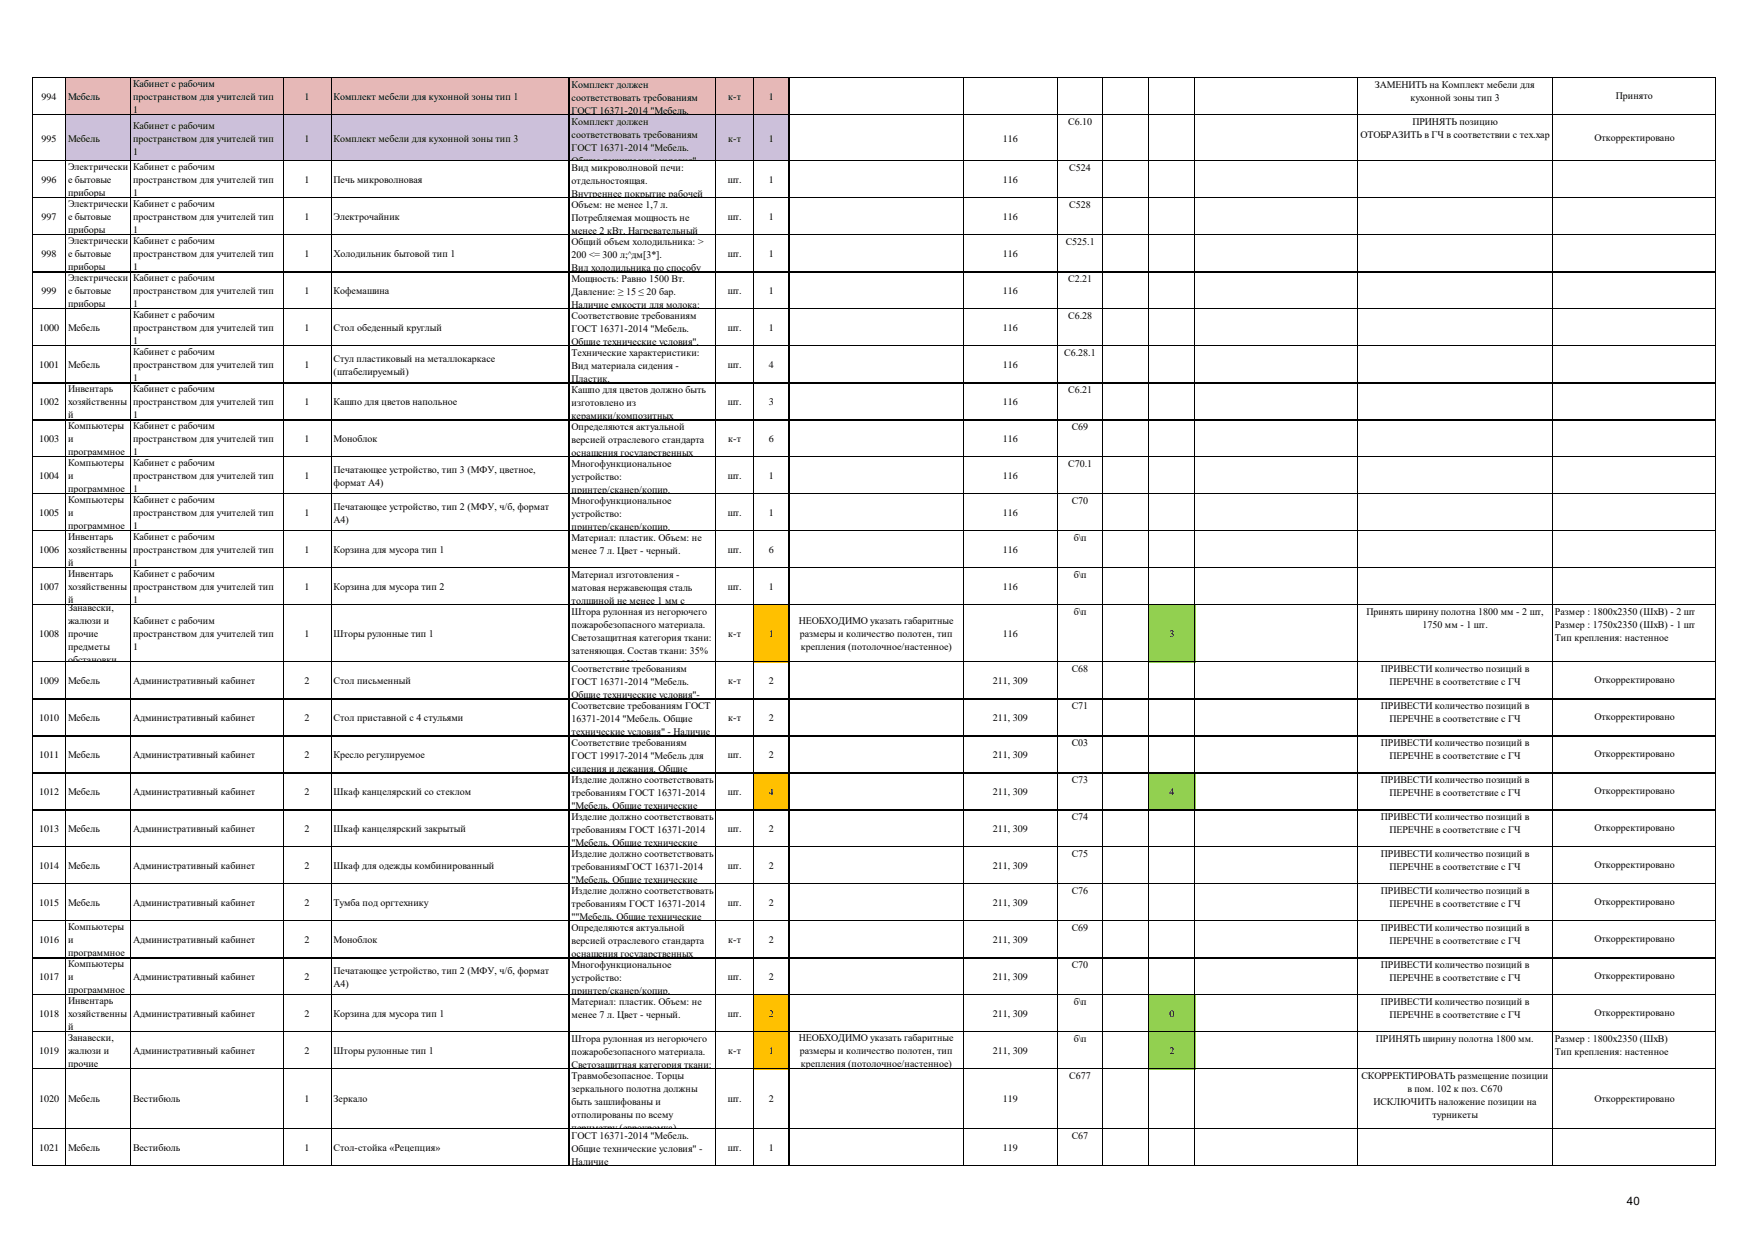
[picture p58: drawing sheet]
<svg xmlns="http://www.w3.org/2000/svg" width="297mm" height="210mm" viewBox="0 0 297 210" stroke-linecap="round" stroke-linejoin="round" font-family="sans-serif">
<defs><g id="words">
<text font-size="1.9" x="275.5" y="204">40</text>
<g font-size="1.7">
<text x="7" y="16.9">994</text>
<text x="11.5" y="16.9">Мебель</text>
<text x="22.5" y="14.7">Кабинет с рабочим</text>
<text x="22.5" y="16.9">пространством для учителей тип</text>
<text x="51.6" y="16.9">1</text>
<text x="56.5" y="16.9">Комплект мебели для кухонной зоны тип 1</text>
<text x="96.8" y="14.9">Комплект должен</text>
<text x="96.8" y="17.1">соответствовать требованиям</text>
<text x="123.3" y="16.9">к-т</text>
<text x="130.2" y="16.9">1</text>
<text x="232.8" y="14.9">ЗАМЕНИТЬ на Комплект мебели для</text>
<text x="238.8" y="17.1">кухонной зоны тип 3</text>
<text x="273.6" y="16.8">Принято</text>
<text x="7" y="24">995</text>
<text x="11.5" y="24">Мебель</text>
<text x="22.5" y="19.1">1</text>
<text x="22.5" y="21.8">Кабинет с рабочим</text>
<text x="22.5" y="24">пространством для учителей тип</text>
<text x="51.6" y="24">1</text>
<text x="56.5" y="24">Комплект мебели для кухонной зоны тип 3</text>
<text x="96.8" y="19.3">ГОСТ 16371-2014 &quot;Мебель.</text>
<text x="96.8" y="21.2">Комплект должен</text>
<text x="96.8" y="23.4">соответствовать требованиям</text>
<text x="123.3" y="24">к-т</text>
<text x="130.2" y="24">1</text>
<text x="169.8" y="24">116</text>
<text x="180.9" y="21.2">С6.10</text>
<text x="230.4" y="23.4">ОТОБРАЗИТЬ в ГЧ в соответствии с тех.хар</text>
<text x="239.2" y="21.2">ПРИНЯТЬ позицию</text>
<text x="270" y="23.8">Откорректировано</text>
<text x="11.5" y="28.8">Электрически</text>
<text x="22.5" y="26.2">1</text>
<text x="22.5" y="28.8">Кабинет с рабочим</text>
<text x="96.8" y="25.6">ГОСТ 16371-2014 &quot;Мебель.</text>
<text x="96.8" y="27.8">Общие технические условия&quot;.</text>
<text x="96.8" y="29">Вид микроволновой печи:</text>
<text x="181.1" y="29">С524</text>
<text x="7" y="31">996</text>
<text x="11.5" y="31">е бытовые</text>
<text x="11.5" y="33.2">приборы</text>
<text x="11.5" y="35.1">Электрически</text>
<text x="22.5" y="31">пространством для учителей тип</text>
<text x="22.5" y="33.2">1</text>
<text x="22.5" y="35.1">Кабинет с рабочим</text>
<text x="51.6" y="31">1</text>
<text x="56.5" y="31">Печь микроволновая</text>
<text x="96.8" y="31.2">отдельностоящая.</text>
<text x="96.8" y="33.4">Внутреннее покрытие рабочей</text>
<text x="96.8" y="35.2">Объем: не менее 1,7 л.</text>
<text x="123.2" y="31">шт.</text>
<text x="130.2" y="31">1</text>
<text x="169.8" y="31">116</text>
<text x="181.1" y="35.2">С528</text>
<text x="7" y="37.3">997</text>
<text x="11.5" y="37.3">е бытовые</text>
<text x="11.5" y="39.5">приборы</text>
<text x="11.5" y="41.3">Электрически</text>
<text x="22.5" y="37.3">пространством для учителей тип</text>
<text x="22.5" y="39.5">1</text>
<text x="22.5" y="41.3">Кабинет с рабочим</text>
<text x="51.6" y="37.3">1</text>
<text x="56.5" y="37.3">Электрочайник</text>
<text x="96.8" y="37.4">Потребляемая мощность не</text>
<text x="96.8" y="39.6">менее 2 кВт. Нагревательный</text>
<text x="96.8" y="41.5">Общий объем холодильника: &gt;</text>
<text x="123.2" y="37.3">шт.</text>
<text x="130.2" y="37.3">1</text>
<text x="169.8" y="37.3">116</text>
<text x="180.5" y="41.5">С525.1</text>
<text x="7" y="43.5">998</text>
<text x="11.5" y="43.5">е бытовые</text>
<text x="11.5" y="45.7">приборы</text>
<text x="11.5" y="47.6">Электрически</text>
<text x="22.5" y="43.5">пространством для учителей тип</text>
<text x="22.5" y="45.7">1</text>
<text x="22.5" y="47.6">Кабинет с рабочим</text>
<text x="51.6" y="43.5">1</text>
<text x="56.5" y="43.5">Холодильник бытовой тип 1</text>
<text x="96.8" y="43.7">200 &lt;= 300 л;^дм[3*].</text>
<text x="96.8" y="45.9">Вид холодильника по способу</text>
<text x="96.8" y="47.8">Мощность: Равно 1500 Вт.</text>
<text x="123.2" y="43.5">шт.</text>
<text x="130.2" y="43.5">1</text>
<text x="169.8" y="43.5">116</text>
<text x="180.9" y="47.8">С2.21</text>
<text x="7" y="49.8">999</text>
<text x="11.5" y="49.8">е бытовые</text>
<text x="11.5" y="52">приборы</text>
<text x="22.5" y="49.8">пространством для учителей тип</text>
<text x="22.5" y="52">1</text>
<text x="22.5" y="53.9">Кабинет с рабочим</text>
<text x="51.6" y="49.8">1</text>
<text x="56.5" y="49.8">Кофемашина</text>
<text x="96.8" y="50">Давление: ≥ 15 ≤ 20 бар.</text>
<text x="96.8" y="52.2">Наличие емкости для молока:</text>
<text x="123.2" y="49.8">шт.</text>
<text x="130.2" y="49.8">1</text>
<text x="169.8" y="49.8">116</text>
<text x="6.6" y="56.1">1000</text>
<text x="11.5" y="56.1">Мебель</text>
<text x="22.5" y="56.1">пространством для учителей тип</text>
<text x="22.5" y="58.3">1</text>
<text x="51.6" y="56.1">1</text>
<text x="56.5" y="56.1">Стол обеденный круглый</text>
<text x="96.8" y="54">Соответствовие требованиям</text>
<text x="96.8" y="56.2">ГОСТ 16371-2014 &quot;Мебель.</text>
<text x="96.8" y="58.4">Общие технические условия&quot;.</text>
<text x="123.2" y="56.1">шт.</text>
<text x="130.2" y="56.1">1</text>
<text x="169.8" y="56.1">116</text>
<text x="180.9" y="54">С6.28</text>
<text x="6.6" y="62.3">1001</text>
<text x="11.5" y="62.3">Мебель</text>
<text x="22.5" y="60.1">Кабинет с рабочим</text>
<text x="22.5" y="62.3">пространством для учителей тип</text>
<text x="22.5" y="64.6">1</text>
<text x="51.6" y="62.3">1</text>
<text x="56.5" y="61.2">Стул пластиковый на металлокаркасе</text>
<text x="56.5" y="63.4">(штабелируемый)</text>
<text x="96.8" y="60.3">Технические характеристики:</text>
<text x="96.8" y="62.5">Вид материала сидения -</text>
<text x="96.8" y="64.7">Пластик.</text>
<text x="123.2" y="62.3">шт.</text>
<text x="130.2" y="62.3">4</text>
<text x="169.8" y="62.3">116</text>
<text x="180.2" y="60.3">С6.28.1</text>
<text x="6.6" y="68.6">1002</text>
<text x="11.5" y="66.4">Инвентарь</text>
<text x="11.5" y="68.6">хозяйственны</text>
<text x="11.5" y="70.8">й</text>
<text x="22.5" y="66.4">Кабинет с рабочим</text>
<text x="22.5" y="68.6">пространством для учителей тип</text>
<text x="22.5" y="70.8">1</text>
<text x="51.6" y="68.6">1</text>
<text x="56.5" y="68.6">Кашпо для цветов напольное</text>
<text x="96.8" y="66.6">Кашпо для цветов должно быть</text>
<text x="96.8" y="68.8">изготовлено из</text>
<text x="96.8" y="71">керамики/композитных</text>
<text x="123.2" y="68.6">шт.</text>
<text x="130.2" y="68.6">3</text>
<text x="169.8" y="68.6">116</text>
<text x="180.9" y="66.6">С6.21</text>
<text x="6.6" y="74.9">1003</text>
<text x="11.5" y="72.7">Компьютеры</text>
<text x="11.5" y="74.9">и</text>
<text x="11.5" y="77.1">программное</text>
<text x="22.5" y="72.7">Кабинет с рабочим</text>
<text x="22.5" y="74.9">пространством для учителей тип</text>
<text x="22.5" y="77.1">1</text>
<text x="51.6" y="74.9">1</text>
<text x="56.5" y="74.9">Моноблок</text>
<text x="96.8" y="72.8">Определяются актуальной</text>
<text x="96.8" y="75">версией отраслевого стандарта</text>
<text x="96.8" y="77.3">оснащения государственных</text>
<text x="123.3" y="74.9">к-т</text>
<text x="130.2" y="74.9">6</text>
<text x="169.8" y="74.9">116</text>
<text x="181.5" y="72.8">С69</text>
<text x="6.6" y="81.1">1004</text>
<text x="11.5" y="78.9">Компьютеры</text>
<text x="11.5" y="81.1">и</text>
<text x="11.5" y="83.3">программное</text>
<text x="22.5" y="78.9">Кабинет с рабочим</text>
<text x="22.5" y="81.1">пространством для учителей тип</text>
<text x="22.5" y="83.3">1</text>
<text x="51.6" y="81.1">1</text>
<text x="56.5" y="80">Печатающее устройство, тип 3 (МФУ, цветное,</text>
<text x="56.5" y="82.2">формат А4)</text>
<text x="96.8" y="79.1">Многофункциональное</text>
<text x="96.8" y="81.3">устройство:</text>
<text x="96.8" y="83.5">принтер/сканер/копир.</text>
<text x="123.2" y="81.1">шт.</text>
<text x="130.2" y="81.1">1</text>
<text x="169.8" y="81.1">116</text>
<text x="180.9" y="79.1">С70.1</text>
<text x="6.6" y="87.4">1005</text>
<text x="11.5" y="85.2">Компьютеры</text>
<text x="11.5" y="87.4">и</text>
<text x="11.5" y="89.6">программное</text>
<text x="22.5" y="85.2">Кабинет с рабочим</text>
<text x="22.5" y="87.4">пространством для учителей тип</text>
<text x="22.5" y="89.6">1</text>
<text x="51.6" y="87.4">1</text>
<text x="56.5" y="86.3">Печатающее устройство, тип 2 (МФУ, ч/б, формат</text>
<text x="56.5" y="88.5">А4)</text>
<text x="96.8" y="85.4">Многофункциональное</text>
<text x="96.8" y="87.6">устройство:</text>
<text x="96.8" y="89.8">принтер/сканер/копир.</text>
<text x="123.2" y="87.4">шт.</text>
<text x="130.2" y="87.4">1</text>
<text x="169.8" y="87.4">116</text>
<text x="181.5" y="85.4">С70</text>
<text x="6.6" y="93.7">1006</text>
<text x="11.5" y="91.5">Инвентарь</text>
<text x="11.5" y="93.7">хозяйственны</text>
<text x="11.5" y="95.9">й</text>
<text x="22.5" y="91.5">Кабинет с рабочим</text>
<text x="22.5" y="93.7">пространством для учителей тип</text>
<text x="22.5" y="95.9">1</text>
<text x="51.6" y="93.7">1</text>
<text x="56.5" y="93.7">Корзина для мусора тип 1</text>
<text x="96.8" y="91.7">Материал: пластик. Объем: не</text>
<text x="96.8" y="93.9">менее 7 л. Цвет - черный.</text>
<text x="123.2" y="93.7">шт.</text>
<text x="130.2" y="93.7">6</text>
<text x="169.8" y="93.7">116</text>
<text x="181.8" y="91.7">б\п</text>
<text x="6.6" y="99.9">1007</text>
<text x="11.5" y="97.7">Инвентарь</text>
<text x="11.5" y="99.9">хозяйственны</text>
<text x="22.5" y="97.7">Кабинет с рабочим</text>
<text x="22.5" y="99.9">пространством для учителей тип</text>
<text x="51.6" y="99.9">1</text>
<text x="56.5" y="99.9">Корзина для мусора тип 2</text>
<text x="96.8" y="97.9">Материал изготовления -</text>
<text x="96.8" y="100.1">матовая нержавеющая сталь</text>
<text x="123.2" y="99.9">шт.</text>
<text x="130.2" y="99.9">1</text>
<text x="169.8" y="99.9">116</text>
<text x="181.8" y="97.9">б\п</text>
<text x="6.6" y="107.9">1008</text>
<text x="11.5" y="102.2">й</text>
<text x="11.5" y="103.5">Занавески,</text>
<text x="11.5" y="105.7">жалюзи и</text>
<text x="11.5" y="107.9">прочие</text>
<text x="22.5" y="102.2">1</text>
<text x="22.5" y="105.7">Кабинет с рабочим</text>
<text x="22.5" y="107.9">пространством для учителей тип</text>
<text x="51.6" y="107.9">1</text>
<text x="56.5" y="107.9">Шторы рулонные тип 1</text>
<text x="96.8" y="102.3">толщиной не менее 1 мм с</text>
<text x="96.8" y="104.2">Штора рулонная из негорючего</text>
<text x="96.8" y="106.4">пожаробезопасного материала.</text>
<text x="123.3" y="107.9">к-т</text>
<text x="130.2" y="107.9">1</text>
<text x="135.2" y="105.7">НЕОБХОДИМО указать габаритные</text>
<text x="135.4" y="107.9">размеры и количество полотен, тип</text>
<text x="169.8" y="107.9">116</text>
<text x="181.8" y="104.2">б\п</text>
<text x="198" y="107.9">3</text>
<text x="231.4" y="104.2">Принять ширину полотна 1800 мм - 2 шт,</text>
<text x="240.9" y="106.4">1750 мм - 1 шт.</text>
<text x="263.3" y="104.2">Размер : 1800х2350 (ШхВ) - 2 шт</text>
<text x="263.3" y="106.4">Размер : 1750х2350 (ШхВ) - 1 шт</text>
<text x="11.5" y="110.1">предметы</text>
<text x="11.5" y="112.3">обстановки</text>
<text x="22.5" y="110.1">1</text>
<text x="96.8" y="108.6">Светозащитная категория ткани:</text>
<text x="96.8" y="110.8">затеняющая. Состав ткани: 35%</text>
<text x="96.8" y="113">полиэстэр, 65%</text>
<text x="96.8" y="113.8">Соответствие требованиям</text>
<text x="135.6" y="110.1">крепления (потолочное/настенное)</text>
<text x="181.5" y="113.8">С68</text>
<text x="233.8" y="113.8">ПРИВЕСТИ количество позиций в</text>
<text x="263.3" y="108.6">Тип крепления: настенное</text>
<text x="6.6" y="115.9">1009</text>
<text x="11.5" y="115.9">Мебель</text>
<text x="22.5" y="115.9">Административный кабинет</text>
<text x="51.6" y="115.9">2</text>
<text x="56.5" y="115.9">Стол письменный</text>
<text x="96.8" y="116">ГОСТ 16371-2014 &quot;Мебель.</text>
<text x="96.8" y="118.2">Общие технические условия&quot;-</text>
<text x="123.3" y="115.9">к-т</text>
<text x="130.2" y="115.9">2</text>
<text x="168.1" y="115.9">211, 309</text>
<text x="235.3" y="116">ПЕРЕЧНЕ в соответствие с ГЧ</text>
<text x="270" y="115.7">Откорректировано</text>
<text x="6.6" y="122.1">1010</text>
<text x="11.5" y="122.1">Мебель</text>
<text x="22.5" y="122.1">Административный кабинет</text>
<text x="51.6" y="122.1">2</text>
<text x="56.5" y="122.1">Стол приставной с 4 стульями</text>
<text x="96.8" y="120.1">Соответсвие требованиям ГОСТ</text>
<text x="96.8" y="122.3">16371-2014 &quot;Мебель. Общие</text>
<text x="96.8" y="124.5">технические условия&quot; - Наличие</text>
<text x="123.3" y="122.1">к-т</text>
<text x="130.2" y="122.1">2</text>
<text x="168.1" y="122.1">211, 309</text>
<text x="181.5" y="120.1">С71</text>
<text x="233.8" y="120.1">ПРИВЕСТИ количество позиций в</text>
<text x="235.3" y="122.3">ПЕРЕЧНЕ в соответствие с ГЧ</text>
<text x="270" y="122">Откорректировано</text>
<text x="6.6" y="128.4">1011</text>
<text x="11.5" y="128.4">Мебель</text>
<text x="22.5" y="128.4">Административный кабинет</text>
<text x="51.6" y="128.4">2</text>
<text x="56.5" y="128.4">Кресло регулируемое</text>
<text x="96.8" y="126.4">Cоответствие требованиям</text>
<text x="96.8" y="128.6">ГОСТ 19917-2014 &quot;Мебель для</text>
<text x="96.8" y="130.8">сидения и лежания. Общие</text>
<text x="123.2" y="128.4">шт.</text>
<text x="130.2" y="128.4">2</text>
<text x="168.1" y="128.4">211, 309</text>
<text x="181.5" y="126.4">С03</text>
<text x="233.8" y="126.4">ПРИВЕСТИ количество позиций в</text>
<text x="235.3" y="128.6">ПЕРЕЧНЕ в соответствие с ГЧ</text>
<text x="270" y="128.2">Откорректировано</text>
<text x="6.6" y="134.7">1012</text>
<text x="11.5" y="134.7">Мебель</text>
<text x="22.5" y="134.7">Административный кабинет</text>
<text x="51.6" y="134.7">2</text>
<text x="56.5" y="134.7">Шкаф канцелярский со стеклом</text>
<text x="96.8" y="132.6">Изделие должно соответствовать</text>
<text x="96.8" y="134.8">требованиям ГОСТ 16371-2014</text>
<text x="96.8" y="137.1">&quot;Мебель. Общие технические</text>
<text x="123.2" y="134.7">шт.</text>
<text x="130.2" y="134.7">4</text>
<text x="168.1" y="134.7">211, 309</text>
<text x="181.5" y="132.6">С73</text>
<text x="198" y="134.7">4</text>
<text x="233.8" y="132.6">ПРИВЕСТИ количество позиций в</text>
<text x="235.3" y="134.8">ПЕРЕЧНЕ в соответствие с ГЧ</text>
<text x="270" y="134.5">Откорректировано</text>
<text x="6.6" y="140.9">1013</text>
<text x="11.5" y="140.9">Мебель</text>
<text x="22.5" y="140.9">Административный кабинет</text>
<text x="51.6" y="140.9">2</text>
<text x="56.5" y="140.9">Шкаф канцелярский закрытый</text>
<text x="96.8" y="138.9">Изделие должно соответствовать</text>
<text x="96.8" y="141.1">требованиям ГОСТ 16371-2014</text>
<text x="96.8" y="143.3">&quot;Мебель. Общие технические</text>
<text x="123.2" y="140.9">шт.</text>
<text x="130.2" y="140.9">2</text>
<text x="168.1" y="140.9">211, 309</text>
<text x="181.5" y="138.9">С74</text>
<text x="233.8" y="138.9">ПРИВЕСТИ количество позиций в</text>
<text x="235.3" y="141.1">ПЕРЕЧНЕ в соответствие с ГЧ</text>
<text x="270" y="140.8">Откорректировано</text>
<text x="6.6" y="147.2">1014</text>
<text x="11.5" y="147.2">Мебель</text>
<text x="22.5" y="147.2">Административный кабинет</text>
<text x="51.6" y="147.2">2</text>
<text x="56.5" y="147.2">Шкаф для одежды комбинированный</text>
<text x="96.8" y="145.2">Изделие должно соответствовать</text>
<text x="96.8" y="147.4">требованиямГОСТ 16371-2014</text>
<text x="96.8" y="149.6">&quot;Мебель. Общие технические</text>
<text x="123.2" y="147.2">шт.</text>
<text x="130.2" y="147.2">2</text>
<text x="168.1" y="147.2">211, 309</text>
<text x="181.5" y="145.2">С75</text>
<text x="233.8" y="145.2">ПРИВЕСТИ количество позиций в</text>
<text x="235.3" y="147.4">ПЕРЕЧНЕ в соответствие с ГЧ</text>
<text x="270" y="147">Откорректировано</text>
<text x="6.6" y="153.5">1015</text>
<text x="11.5" y="153.5">Мебель</text>
<text x="22.5" y="153.5">Административный кабинет</text>
<text x="51.6" y="153.5">2</text>
<text x="56.5" y="153.5">Тумба под оргтехнику</text>
<text x="96.8" y="151.4">Изделие должно соответствовать</text>
<text x="96.8" y="153.7">требованиям ГОСТ 16371-2014</text>
<text x="96.8" y="155.9">&quot;&quot;Мебель. Общие технические</text>
<text x="123.2" y="153.5">шт.</text>
<text x="130.2" y="153.5">2</text>
<text x="168.1" y="153.5">211, 309</text>
<text x="181.5" y="151.4">С76</text>
<text x="233.8" y="151.4">ПРИВЕСТИ количество позиций в</text>
<text x="235.3" y="153.7">ПЕРЕЧНЕ в соответствие с ГЧ</text>
<text x="270" y="153.3">Откорректировано</text>
<text x="6.6" y="159.7">1016</text>
<text x="11.5" y="157.5">Компьютеры</text>
<text x="11.5" y="159.7">и</text>
<text x="11.5" y="161.9">программное</text>
<text x="22.5" y="159.7">Административный кабинет</text>
<text x="51.6" y="159.7">2</text>
<text x="56.5" y="159.7">Моноблок</text>
<text x="96.8" y="157.7">Определяются актуальной</text>
<text x="96.8" y="159.9">версией отраслевого стандарта</text>
<text x="123.3" y="159.7">к-т</text>
<text x="130.2" y="159.7">2</text>
<text x="168.1" y="159.7">211, 309</text>
<text x="181.5" y="157.7">С69</text>
<text x="233.8" y="157.7">ПРИВЕСТИ количество позиций в</text>
<text x="235.3" y="159.9">ПЕРЕЧНЕ в соответствие с ГЧ</text>
<text x="270" y="159.6">Откорректировано</text>
<text x="6.6" y="166">1017</text>
<text x="11.5" y="163.8">Компьютеры</text>
<text x="11.5" y="166">и</text>
<text x="22.5" y="166">Административный кабинет</text>
<text x="51.6" y="166">2</text>
<text x="56.5" y="164.9">Печатающее устройство, тип 2 (МФУ, ч/б, формат</text>
<text x="56.5" y="167.1">А4)</text>
<text x="96.8" y="162.1">оснащения государственных</text>
<text x="96.8" y="164">Многофункциональное</text>
<text x="96.8" y="166.2">устройство:</text>
<text x="123.2" y="166">шт.</text>
<text x="130.2" y="166">2</text>
<text x="168.1" y="166">211, 309</text>
<text x="181.5" y="164">С70</text>
<text x="233.8" y="164">ПРИВЕСТИ количество позиций в</text>
<text x="235.3" y="166.2">ПЕРЕЧНЕ в соответствие с ГЧ</text>
<text x="270" y="165.8">Откорректировано</text>
<text x="6.6" y="172.3">1018</text>
<text x="11.5" y="168.2">программное</text>
<text x="11.5" y="170.1">Инвентарь</text>
<text x="11.5" y="172.3">хозяйственны</text>
<text x="22.5" y="172.3">Административный кабинет</text>
<text x="51.6" y="172.3">2</text>
<text x="56.5" y="172.3">Корзина для мусора тип 1</text>
<text x="96.8" y="168.4">принтер/сканер/копир.</text>
<text x="96.8" y="170.2">Материал: пластик. Объем: не</text>
<text x="96.8" y="172.4">менее 7 л. Цвет - черный.</text>
<text x="123.2" y="172.3">шт.</text>
<text x="130.2" y="172.3">2</text>
<text x="168.1" y="172.3">211, 309</text>
<text x="181.8" y="170.2">б\п</text>
<text x="198" y="172.3">0</text>
<text x="233.8" y="170.2">ПРИВЕСТИ количество позиций в</text>
<text x="235.3" y="172.4">ПЕРЕЧНЕ в соответствие с ГЧ</text>
<text x="270" y="172.1">Откорректировано</text>
<text x="6.6" y="178.6">1019</text>
<text x="11.5" y="174.5">й</text>
<text x="11.5" y="176.4">Занавески,</text>
<text x="11.5" y="178.6">жалюзи и</text>
<text x="22.5" y="178.6">Административный кабинет</text>
<text x="51.6" y="178.6">2</text>
<text x="56.5" y="178.6">Шторы рулонные тип 1</text>
<text x="96.8" y="176.5">Штора рулонная из негорючего</text>
<text x="96.8" y="178.7">пожаробезопасного материала.</text>
<text x="123.3" y="178.6">к-т</text>
<text x="130.2" y="178.6">1</text>
<text x="135.2" y="176.4">НЕОБХОДИМО указать габаритные</text>
<text x="135.4" y="178.6">размеры и количество полотен, тип</text>
<text x="168.1" y="178.6">211, 309</text>
<text x="181.8" y="176.5">б\п</text>
<text x="198" y="178.6">2</text>
<text x="233" y="176.5">ПРИНЯТЬ ширину полотна 1800 мм.</text>
<text x="263.3" y="176.5">Размер : 1800х2350 (ШхВ)</text>
<text x="263.3" y="178.7">Тип крепления: настенное</text>
<text x="11.5" y="180.8">прочие</text>
<text x="96.8" y="180.9">Светозащитная категория ткани:</text>
<text x="96.8" y="182.8">Травмобезопасное. Торцы</text>
<text x="96.8" y="185">зеркального полотна должны</text>
<text x="135.6" y="180.8">крепления (потолочное/настенное)</text>
<text x="181.1" y="182.8">С677</text>
<text x="230.5" y="182.8">СКОРРЕКТИРОВАТЬ размещение позиции</text>
<text x="238.3" y="185">в пом. 102 к поз. С670</text>
<text x="6.6" y="186.7">1020</text>
<text x="11.5" y="186.7">Мебель</text>
<text x="22.5" y="186.7">Вестибюль</text>
<text x="51.6" y="186.7">1</text>
<text x="56.5" y="186.7">Зеркало</text>
<text x="96.8" y="187.2">быть зашлифованы и</text>
<text x="96.8" y="189.4">отполированы по всему</text>
<text x="96.8" y="191.6">периметру (еврокромка).</text>
<text x="123.2" y="186.7">шт.</text>
<text x="130.2" y="186.7">2</text>
<text x="169.8" y="186.7">119</text>
<text x="232.6" y="187.2">ИСКЛЮЧИТЬ наложение позиции на</text>
<text x="242.6" y="189.4">турникеты</text>
<text x="270" y="186.6">Откорректировано</text>
<text x="6.6" y="194.9">1021</text>
<text x="11.5" y="194.9">Мебель</text>
<text x="22.5" y="194.9">Вестибюль</text>
<text x="51.6" y="194.9">1</text>
<text x="56.5" y="194.9">Стол-стойка «Рецепция»</text>
<text x="96.8" y="192.9">ГОСТ 16371-2014 &quot;Мебель.</text>
<text x="96.8" y="195.1">Общие технические условия&quot; -</text>
<text x="96.8" y="197.3">Наличие</text>
<text x="123.2" y="194.9">шт.</text>
<text x="130.2" y="194.9">1</text>
<text x="169.8" y="194.9">119</text>
<text x="181.5" y="192.9">С67</text>
</g>
</g></defs>
<path d="M11.1 13.2h122.5v6.3h-122.5z" fill-rule="evenodd" fill="#e6b8b7"/>
<path d="M11.1 19.4h122.5v7.9h-122.5z" fill-rule="evenodd" fill="#ccc0da"/>
<path d="M127.5 102.4h6.1v9.7h-6.1z" fill-rule="evenodd" fill="#ffc000"/>
<path d="M194.5 102.4h7.9v9.7h-7.9z" fill-rule="evenodd" fill="#92d050"/>
<path d="M127.5 130.9h6.1v6.3h-6.1z" fill-rule="evenodd" fill="#ffc000"/>
<path d="M194.5 130.9h7.9v6.3h-7.9z" fill-rule="evenodd" fill="#92d050"/>
<path d="M127.5 168.5h6.1v6.3h-6.1z" fill-rule="evenodd" fill="#ffc000"/>
<path d="M194.5 168.5h7.9v6.3h-7.9z" fill-rule="evenodd" fill="#92d050"/>
<path d="M127.5 174.7h6.1v6.4h-6.1z" fill-rule="evenodd" fill="#ffc000"/>
<path d="M194.5 174.7h7.9v6.4h-7.9z" fill-rule="evenodd" fill="#92d050"/>
<g fill="none" stroke="#000" stroke-width=".17">
<path d="M5.5 13v184.4M5.6 13.1h284.9M5.6 19.4h284.9M11.1 13.2v184.2M22.1 13.2v184.2M47.9 13.2v184.2M56.1 13.2v184.2M96.4 13.2v184.2M121.2 13.2v184.2M127.5 13.2v184.2M133.6 13.2v184.2M163.1 13.2v184.2"/>
<path d="M179 13.2v184.2M186.7 13.2v184.2M194.5 13.2v184.2M202.3 13.2v184.2M229.9 13.2v184.2M262.9 13.2v184.2M290.4 13.2v184.2M5.6 27.2h284.9M5.6 33.5h284.9M5.6 39.7h284.9M5.6 46h284.9M5.6 52.3h284.9"/>
<path d="M5.6 58.5h284.9M5.6 64.8h284.9M5.6 71.1h284.9M5.6 77.3h284.9M5.6 83.6h284.9M5.6 89.9h284.9M5.6 96.1h284.9M5.6 102.4h284.9M5.6 112.1h284.9M5.6 118.3h284.9M5.6 124.6h284.9M5.6 130.9h284.9"/>
<path d="M5.6 137.1h284.9M5.6 143.4h284.9M5.6 149.7h284.9M5.6 155.9h284.9M5.6 162.2h284.9M5.6 168.5h284.9M5.6 174.7h284.9M5.6 181h284.9M5.6 191.1h284.9M5.6 197.4h284.9"/>
</g>
<use href="#words"/>
</svg>
